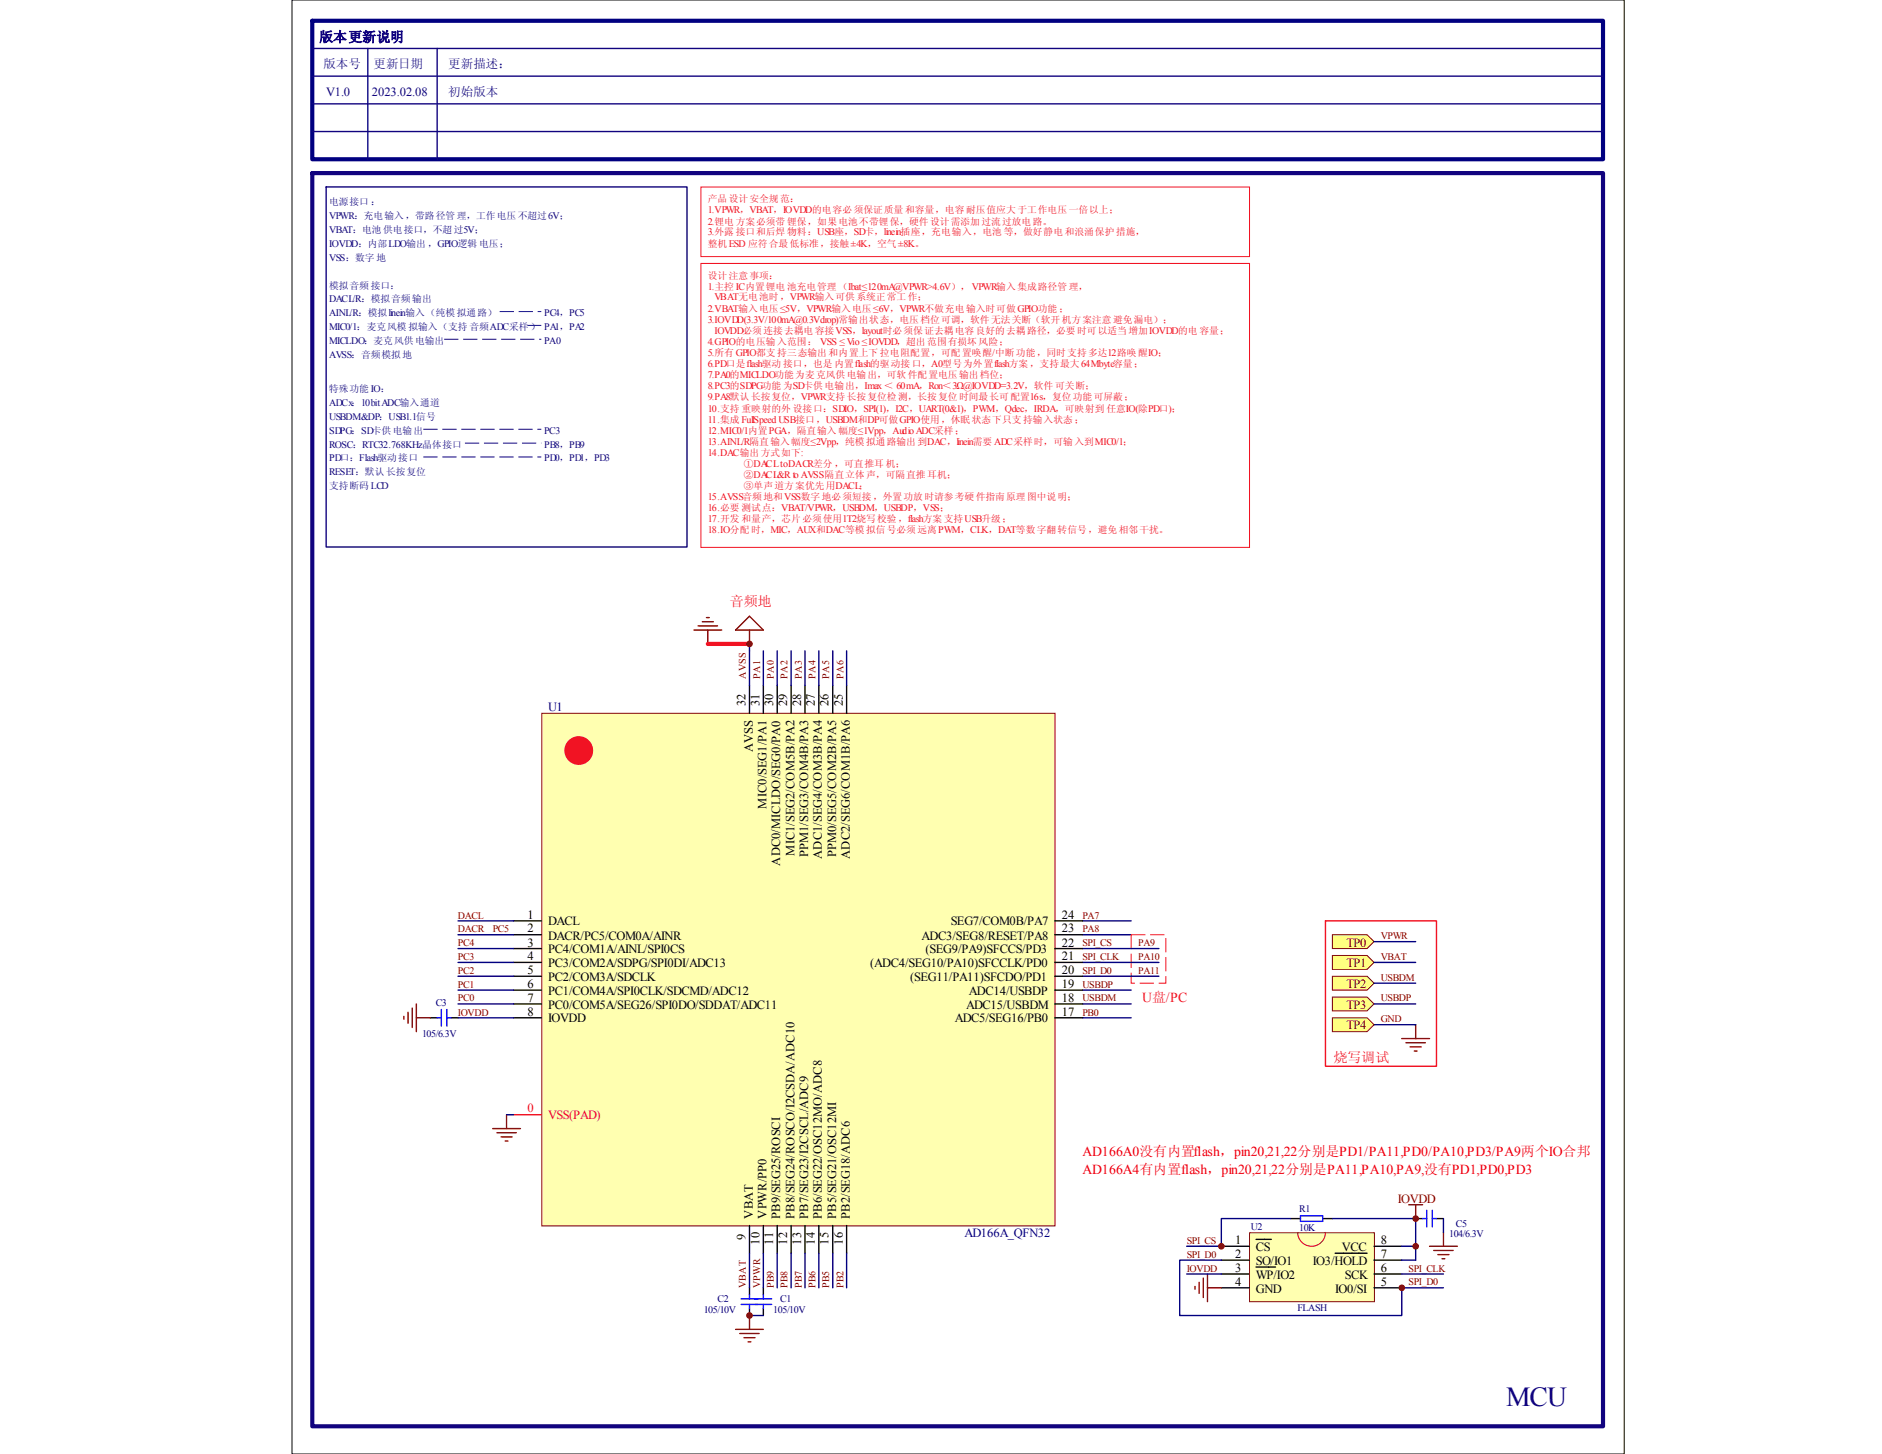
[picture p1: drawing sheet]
<svg xmlns="http://www.w3.org/2000/svg" width="279mm" height="216mm" viewBox="0 0 279 216" stroke-linecap="round" stroke-linejoin="round" font-family="sans-serif">
<defs><g id="words">
<text font-size="4.1" fill="#11037f" x="223.6" y="208.8">MCU</text>
<text font-size="2.1" fill="#11037f" x="47.4" y="6.2">版本更新说明</text>
<g font-size="2.1" fill="#ee0e22">
<text x="108.4" y="90">音频地</text>
<text x="198" y="157.6">烧写调试</text>
</g>
<text font-size="2" fill="#ee0e22" x="169.6" y="148.8">U盘/PC</text>
<g font-size="2" fill="#f00">
<text x="160.7" y="171.6">AD166A0没有内置flash，pin20,21,22分别是PD1/PA11,PD0/PA10,PD3/PA9两个IO合邦</text>
<text x="160.7" y="174.3">AD166A4有内置flash，pin20,21,22分别是PA11,PA10,PA9,没有PD1,PD0,PD3</text>
</g>
<g font-size="1.9" fill="#11037f">
<text x="48" y="10.2">版本号</text>
<text x="55.5" y="10.2">更新日期</text>
<text x="66.5" y="10.2">更新描述：</text>
<text x="48.4" y="14.3">V1.0</text>
<text x="55.2" y="14.3">2023.02.08</text>
<text x="66.5" y="14.3">初始版本</text>
</g>
<g font-size="1.9" fill="#000080">
<text x="81.4" y="105.6">U1</text>
<text x="143.2" y="183.7">AD166A_QFN32</text>
</g>
<g font-size="1.9">
<text x="110.7" y="104.9" transform="rotate(-90 110.7 104.9)">32</text>
<text x="112.8" y="104.9" transform="rotate(-90 112.8 104.9)">31</text>
<text x="114.8" y="104.9" transform="rotate(-90 114.8 104.9)">30</text>
<text x="116.8" y="104.9" transform="rotate(-90 116.8 104.9)">29</text>
<text x="119" y="104.9" transform="rotate(-90 119 104.9)">28</text>
<text x="121" y="104.9" transform="rotate(-90 121 104.9)">27</text>
<text x="123" y="104.9" transform="rotate(-90 123 104.9)">26</text>
<text x="125.1" y="104.9" transform="rotate(-90 125.1 104.9)">25</text>
<text x="111.8" y="111.7" transform="rotate(-90 111.8 111.7)">AVSS</text>
<text x="113.8" y="120.1" transform="rotate(-90 113.8 120.1)">MIC0/SEG1/PA1</text>
<text x="115.8" y="128.5" transform="rotate(-90 115.8 128.5)">ADC0/MICLDO/SEG0/PA0</text>
<text x="117.9" y="127.1" transform="rotate(-90 117.9 127.1)">MIC1/SEG2/COM5B/PA2</text>
<text x="120" y="127.3" transform="rotate(-90 120 127.3)">PPM1/SEG3/COM4B/PA3</text>
<text x="122" y="127.5" transform="rotate(-90 122 127.5)">ADC1/SEG4/COM3B/PA4</text>
<text x="124.1" y="127.3" transform="rotate(-90 124.1 127.3)">PPM0/SEG5/COM2B/PA5</text>
<text x="126.2" y="127.5" transform="rotate(-90 126.2 127.5)">ADC2/SEG6/COM1B/PA6</text>
<text x="78.3" y="136.4">1</text>
<text x="81.4" y="137.4">DACL</text>
<text x="141.1" y="137.4">SEG7/COM0B/PA7</text>
<text x="157.6" y="136.4">24</text>
<text x="78.3" y="138.4">2</text>
<text x="78.3" y="140.5">3</text>
<text x="78.3" y="142.6">4</text>
<text x="81.4" y="139.5">DACR/PC5/COM0A/AINR</text>
<text x="81.4" y="141.6">PC4/COM1A/AINL/SPI0CS</text>
<text x="81.4" y="143.6">PC3/COM2A/SDPG/SPI0DI/ADC13</text>
<text x="129.2" y="143.6">(ADC4/SEG10/PA10)SFCCLK/PD0</text>
<text x="136.8" y="139.5">ADC3/SEG8/RESET/PA8</text>
<text x="137.4" y="141.6">(SEG9/PA9)SFCCS/PD3</text>
<text x="157.6" y="142.6">21</text>
<text x="157.6" y="140.5">22</text>
<text x="157.6" y="138.4">23</text>
<text x="78.3" y="144.6">5</text>
<text x="78.3" y="146.7">6</text>
<text x="78.3" y="148.8">7</text>
<text x="81.4" y="145.6">PC2/COM3A/SDCLK</text>
<text x="81.4" y="147.7">PC1/COM4A/SPI0CLK/SDCMD/ADC12</text>
<text x="81.4" y="149.8">PC0/COM5A/SEG26/SPI0DO/SDDAT/ADC11</text>
<text x="135.1" y="145.6">(SEG11/PA11)SFCDO/PD1</text>
<text x="143.4" y="149.8">ADC15/USBDM</text>
<text x="143.8" y="147.7">ADC14/USBDP</text>
<text x="157.6" y="148.8">18</text>
<text x="157.6" y="146.7">19</text>
<text x="157.6" y="144.6">20</text>
<text x="78.3" y="150.8">8</text>
<text x="81.4" y="151.8">IOVDD</text>
<text x="141.7" y="151.8">ADC5/SEG16/PB0</text>
<text x="157.6" y="150.8">17</text>
<text x="110.7" y="184.1" transform="rotate(-90 110.7 184.1)">9</text>
<text x="111.8" y="180.9" transform="rotate(-90 111.8 180.9)">VBAT</text>
<text x="112.8" y="184.8" transform="rotate(-90 112.8 184.8)">10</text>
<text x="113.8" y="180.9" transform="rotate(-90 113.8 180.9)">VPWR/PP0</text>
<text x="114.8" y="184.8" transform="rotate(-90 114.8 184.8)">11</text>
<text x="115.8" y="180.9" transform="rotate(-90 115.8 180.9)">PB9/SEG25/ROSCI</text>
<text x="116.8" y="184.8" transform="rotate(-90 116.8 184.8)">12</text>
<text x="117.9" y="180.9" transform="rotate(-90 117.9 180.9)">PB8/SEG24/ROSCO/I2CSDA/ADC10</text>
<text x="119" y="184.8" transform="rotate(-90 119 184.8)">13</text>
<text x="120" y="180.9" transform="rotate(-90 120 180.9)">PB7/SEG23/I2CSCL/ADC9</text>
<text x="121" y="184.8" transform="rotate(-90 121 184.8)">14</text>
<text x="122" y="180.9" transform="rotate(-90 122 180.9)">PB6/SEG22/OSC12MO/ADC8</text>
<text x="123" y="184.8" transform="rotate(-90 123 184.8)">15</text>
<text x="124.1" y="180.9" transform="rotate(-90 124.1 180.9)">PB5/SEG21/OSC12MI</text>
<text x="125.1" y="184.8" transform="rotate(-90 125.1 184.8)">16</text>
<text x="126.2" y="180.9" transform="rotate(-90 126.2 180.9)">PB2/SEG18/ADC6</text>
<text x="183.4" y="184.7">1</text>
<text x="186.4" y="185.8">CS</text>
<text x="199.2" y="185.8">VCC</text>
<text x="205" y="184.7">8</text>
<text x="183.4" y="186.8">2</text>
<text x="183.4" y="188.8">3</text>
<text x="183.4" y="190.9">4</text>
<text x="186.4" y="187.8">SO/IO1</text>
<text x="186.4" y="189.9">WP/IO2</text>
<text x="186.4" y="191.9">GND</text>
<text x="194.9" y="187.8">IO3/HOLD</text>
<text x="198.2" y="191.9">IO0/SI</text>
<text x="199.6" y="189.9">SCK</text>
<text x="205" y="190.9">5</text>
<text x="205" y="188.8">6</text>
<text x="205" y="186.8">7</text>
</g>
<g font-size="1.9" fill="#800000">
<text x="199.9" y="143.6">TP1</text>
<text x="199.9" y="140.5">TP0</text>
<text x="199.9" y="146.7">TP2</text>
<text x="199.9" y="149.8">TP3</text>
<text x="199.9" y="152.8">TP4</text>
<text x="207.5" y="178.6">IOVDD</text>
</g>
<g font-size="1.9" fill="#ee0e22">
<text x="78.3" y="165.2">0</text>
<text x="81.4" y="166.2">VSS(PAD)</text>
</g>
<g font-size="1.5" fill="#11037f">
<text x="48.9" y="32.5">VPWR：充电输入 ，带路径管 理，工作电压 不超过6V；</text>
<text x="48.9" y="34.5">VBAT：电池 供电接口，不超 过5V；</text>
<text x="48.9" y="36.7">IOVDD：内部LDO输出 ，GPIO逻辑 电压；</text>
<text x="48.9" y="38.7">VSS：数字 地</text>
<text x="48.9" y="44.9">DACL/R：模拟音频 输出</text>
<text x="48.9" y="46.9">AINL/R：模拟linein输入（纯模 拟通路）</text>
<text x="80.8" y="46.9">PC4，PC5</text>
<text x="48.9" y="53.1">AVSS：音频模拟 地</text>
<text x="48.9" y="48.9">MIC0/1：麦克风模 拟输入（支持 音频ADC采样 ） PA1，PA2</text>
<text x="48.9" y="51.1">MICLDO：麦克风供 电输出</text>
<text x="80.8" y="51.1">PA0</text>
<text x="48.9" y="60.3">ADCx：10bit ADC输入通道</text>
<text x="48.9" y="62.3">USBDM&amp;DP：USB1.1信号</text>
<text x="48.9" y="64.4">SDPG：SD卡供 电输出</text>
<text x="80.8" y="64.4">PC3</text>
<text x="48.9" y="68.5">PD口：Flash驱动接口</text>
<text x="48.9" y="66.5">ROSC：RTC32.768KHz晶体接口</text>
<text x="48.9" y="70.5">RESET：默认 长按复位</text>
<text x="80.8" y="66.5">PB8，PB9</text>
<text x="80.8" y="68.5">PD0，PD1，PD3</text>
</g>
<g font-size="1.5" fill="#ee0e22">
<text x="105.1" y="31.7">1.VPWR，VBAT，IOVDD的电容必 须保证质量 和容量，电容 耐压值应大 于工作电压 一倍以上；</text>
<text x="105.1" y="33.4">2.锂电 方案必须带 锂保，如果电池不带锂保，硬件 设计需添加 过流过放电 路。</text>
<text x="105.1" y="35">3.外露 接口和后焊 物料：USB座，SD卡，linein插座，充电输入，电池 等，做好静电 和浪涌保护 措施，</text>
<text x="105.1" y="43">1.主控IC内置锂电 池充电管理 （Ibat≤120mA@VPWR&gt;4.6V），VPWR输入 集成路径管 理，</text>
<text x="105.1" y="46.3">2.VBAT输入电压≤5V，VPWR输入电压≤6V，VPWR不做充电 输入时可做GPIO功能 ；</text>
<text x="105.1" y="47.9">3.IOVDD(3.3V/100mA@0.3Vdrop)常输出状态，电压 档位可调，软件 无法关断（软开 机方案注意 避免漏电）；</text>
<text x="106.1" y="44.6">VBAT无电池时 ，VPWR输入可供 系统正常工 作；</text>
<text x="105.1" y="51.2">4.GPIO的电压输 入范围： VSS ≤ Vio ≤ IOVDD，超出 范围有损坏 风险；</text>
<text x="105.1" y="52.9">5.所有GPIO都支 持三态输出 和内置上下 拉电阻配置，可配 置唤醒/中断功能，同时支持多达12路唤 醒IO；</text>
<text x="106.1" y="49.6">IOVDD必须 连接去耦电 容接VSS，layout时必须保 证去耦电容 良好的去耦 路径，必要 时可以适当 增加IOVDD的电 容量；</text>
<text x="105.1" y="54.5">6.PD口是flash驱动 接口，也是 内置flash的驱动接 口，A0型号为外置flash方案 ，支持最大64Mbyte容量；</text>
<text x="105.1" y="56.1">7.PA0的MICLDO功能为麦克风供 电输出，可软 件配置电压 输出档位；</text>
<text x="105.1" y="57.8">8.PC3的SDPG功能 为SD卡供 电输出，Imax ＜ 60mA，Ron＜3Ω@IOVDD=3.2V，软件 可关断；</text>
<text x="105.1" y="59.4">9.PA8默认 长按复位，VPWR支持 长按复位检 测，长按复位 时间最长可 配置16s，复位功能 可屏蔽；</text>
<text x="105.1" y="61.1">10.支持 重映射的外 设接口：SDIO，SPI(1)，I2C，UART(0&amp;1)，PWM，Qdec，IRDA，可映射到 任意IO(除PD口)；</text>
<text x="105.1" y="62.7">11.集成FullSpeed USB接口，USBDM和DP可做GPIO使用，休眠 状态下只支 持输入状态 ；</text>
<text x="105.1" y="64.4">12.MIC0/1内置PGA，隔直输入 幅度≤1Vpp，Audio ADC采样；</text>
<text x="105.1" y="66">13.AINL/R隔直 输入幅度≤2Vpp，纯模 拟通路输出 到DAC，linein需要ADC采样时，可输 入到MIC0/1；</text>
<text x="105.1" y="67.6">14.DAC输出 方式如下:</text>
<text x="105.1" y="74.3">15.AVSS音频 地和VSS数字 地必须短接 ，外置功放 时请参考硬 件指南原理 图中说明；</text>
<text x="105.1" y="75.9">16.必要 测试点：VBAT/VPWR，USBDM，USBDP，VSS；</text>
<text x="105.1" y="77.6">17.开发 和量产，芯片 必须使用1T2烧写校验 ，flash方案 支持USB升级；</text>
<text x="105.1" y="79.2">18.IO分配 时，MIC，AUX和DAC等模 拟信号必须 远离PWM，CLK，DAT等数字翻转信号，避免 相邻干扰。</text>
</g>
<g font-size="1.5" fill="#800000">
<text x="110.7" y="100.8" transform="rotate(-90 110.7 100.8)">AVSS</text>
<text x="112.9" y="100.8" transform="rotate(-90 112.9 100.8)">PA1</text>
<text x="114.9" y="100.8" transform="rotate(-90 114.9 100.8)">PA0</text>
<text x="116.9" y="100.8" transform="rotate(-90 116.9 100.8)">PA2</text>
<text x="119" y="100.8" transform="rotate(-90 119 100.8)">PA3</text>
<text x="121.1" y="100.8" transform="rotate(-90 121.1 100.8)">PA4</text>
<text x="123.1" y="100.8" transform="rotate(-90 123.1 100.8)">PA5</text>
<text x="125.2" y="100.8" transform="rotate(-90 125.2 100.8)">PA6</text>
<text x="68" y="136.4">DACL</text>
<text x="160.7" y="136.4">PA7</text>
<text x="68" y="142.5">PC3</text>
<text x="68" y="138.4">DACR</text>
<text x="68" y="140.5">PC4</text>
<text x="73.2" y="138.4">PC5</text>
<text x="160.7" y="138.4">PA8</text>
<text x="160.7" y="140.5">SPI_CS</text>
<text x="160.7" y="142.5">SPI_CLK</text>
<text x="169" y="142.5">PA10</text>
<text x="169" y="140.5">PA9</text>
<text x="205" y="142.5">VBAT</text>
<text x="205" y="139.4">VPWR</text>
<text x="68" y="146.6">PC1</text>
<text x="68" y="144.6">PC2</text>
<text x="68" y="148.7">PC0</text>
<text x="160.7" y="146.6">USBDP</text>
<text x="160.7" y="148.7">USBDM</text>
<text x="160.7" y="144.6">SPI_D0</text>
<text x="169" y="144.6">PA11</text>
<text x="205" y="148.7">USBDP</text>
<text x="205" y="145.6">USBDM</text>
<text x="68" y="150.8">IOVDD</text>
<text x="160.7" y="150.8">PB0</text>
<text x="205" y="151.8">GND</text>
<text x="176.2" y="184.7">SPI_CS</text>
<text x="110.7" y="191.3" transform="rotate(-90 110.7 191.3)">VBAT</text>
<text x="112.9" y="191.3" transform="rotate(-90 112.9 191.3)">VPWR</text>
<text x="114.9" y="191.3" transform="rotate(-90 114.9 191.3)">PB9</text>
<text x="116.9" y="191.3" transform="rotate(-90 116.9 191.3)">PB8</text>
<text x="119" y="191.3" transform="rotate(-90 119 191.3)">PB7</text>
<text x="121.1" y="191.3" transform="rotate(-90 121.1 191.3)">PB6</text>
<text x="123.1" y="191.3" transform="rotate(-90 123.1 191.3)">PB5</text>
<text x="125.2" y="191.3" transform="rotate(-90 125.2 191.3)">PB2</text>
<text x="176.2" y="188.8">IOVDD</text>
<text x="176.2" y="186.8">SPI_D0</text>
<text x="209.1" y="190.8">SPI_D0</text>
<text x="209.1" y="188.8">SPI_CLK</text>
</g>
<g font-size="1.5" fill="#000080">
<text x="64.7" y="149.4">C3</text>
<text x="62.7" y="154">105/6.3V</text>
<text x="192.9" y="179.9">R1</text>
<text x="185.7" y="182.6">U2</text>
<text x="192.9" y="182.8">10K</text>
<text x="215.1" y="183.6">104/6.3V</text>
<text x="216.2" y="182.2">C5</text>
<text x="104.5" y="195">105/10V</text>
<text x="106.5" y="193.3">C2</text>
<text x="114.8" y="195">105/10V</text>
<text x="115.8" y="193.3">C1</text>
<text x="192.6" y="194.7">FLASH</text>
</g>
<g font-size="1.4" fill="#11037f">
<text x="48.9" y="30.5">电源接口 ：</text>
<text x="48.9" y="42.8">模拟音频 接口：</text>
<text x="48.9" y="58.3">特殊功能IO：</text>
<text x="48.9" y="72.6">支持断码LCD</text>
</g>
<g font-size="1.4" fill="#ee0e22">
<text x="105.1" y="30.1">产品 设计安全规 范：</text>
<text x="105.1" y="36.7">整机ESD 应符合最 低标准，接触±4K，空气±8K。</text>
<text x="105.1" y="41.4">设计 注意事项：</text>
<text x="110.4" y="69.3">①DACL to DACR差分 ，可直推耳 机；</text>
<text x="110.4" y="71">②DACL&amp;R to AVSS隔直立体 声，可隔直推 耳机；</text>
<text x="110.4" y="72.6">③单声道方案优先用DACL；</text>
</g>
</g></defs>
<path d="M43.3 0h197.8v215.9h-197.8z" fill="none" stroke="#000" stroke-width=".15"/>
<path d="M46.4 3.1h191.6v20.5h-191.6z" fill="none" stroke="#000080" stroke-width=".62"/>
<path d="M46.4 7.2h191.6M46.4 11.3h191.6M46.4 15.4h191.6M46.4 19.5h191.6M54.6 7.2v16.4M64.9 7.2v16.4M48.4 27.8h53.6v53.4h-53.6z" fill="none" stroke="#11037f" stroke-width=".21"/>
<path d="M46.4 25.7h191.6v186.1h-191.6z" fill="none" stroke="#11037f" stroke-width=".62"/>
<path d="M65.9 50.4h14.5M74.2 46.3h6.2M78.3 48.3h2.1M62.8 63.7h17.6M62.8 67.9h17.6M69 65.8h11.4" fill="none" stroke="#11037f" stroke-width=".15" stroke-dasharray="2.1 .7" stroke-linecap="butt"/>
<path d="M103 93.6h4.1M103.6 92.9h2.9M104.3 92.3h1.6M104.9 91.7h.4M105.1 93.6v2" fill="none" stroke="#800000" stroke-width=".21"/>
<g fill="#ffff80" stroke="#800000" stroke-width=".15">
<path d="M197.8 145h5.2l1 1-1 1h-5.2z" fill-rule="evenodd"/>
<path d="M197.8 148h5.2l1 1.1-1 1h-5.2z" fill-rule="evenodd"/>
</g>
<path d="M204 146h6.2M204 149.1h6.2" fill="none" stroke="#000080" stroke-width=".21"/>
<path d="M197.8 141.9h5.2l1 1-1 1h-5.2z" fill-rule="evenodd" fill="#ffff80" stroke="#800000" stroke-width=".15"/>
<path d="M204 142.9h6.2M204 152.2h6.2" fill="none" stroke="#000080" stroke-width=".21"/>
<path d="M208.1 154.2h4.1M208.7 154.8h2.9M209.3 155.4h1.7M210 156.1h.4M210.2 152.2v2" fill="none" stroke="#800000" stroke-width=".21"/>
<path d="M197.8 151.1h5.2l1 1.1-1 1h-5.2z" fill-rule="evenodd" fill="#ffff80" stroke="#800000" stroke-width=".15"/>
<path d="M196.8 136.7h16.5v21.6h-16.5z" fill="none" stroke="#ee0e22" stroke-width=".21"/>
<path d="M63.9 151.1h1M67 151.1h1M111.3 191.2v1.1M111.3 194.3v1M113.3 191.2v1.1M113.3 194.3v1" fill="none" stroke="#000" stroke-width=".21"/>
<path d="M64.9 151.1h.6M65.5 149.9v2.5M66.3 151.1h.7M66.3 149.9v2.5M110 193.7h4.6M110 192.9h4.6M111.3 192.3v.6M111.3 193.7v.6M113.3 192.3v.6M113.3 193.7v.6" fill="none" stroke="#00f" stroke-width=".21"/>
<path d="M109.2 93.6l2.1-2.1 2 2.1zM111.3 93.6v2M109.2 197.4h4.1M109.8 198h2.9M110.4 198.6h1.7M111.1 199.2h.4M111.3 195.3v2.1" fill="none" stroke="#800000" stroke-width=".21"/>
<path d="M160.7 138.8h7.2M160.7 136.7h7.2M160.7 140.8h7.2M160.7 142.9h7.2M160.7 145h7.2M160.7 147h7.2M160.7 149.1h7.2M160.7 151.1h7.2" fill="none" stroke="#000080" stroke-width=".21"/>
<path d="M105.1 95.6h6.2" fill="none" stroke="#f00" stroke-width=".62"/>
<path d="M104.1 27.8h81.4v10.3h-81.4zM104.1 39.1h81.4v42.2h-81.4z" fill="none" stroke="#ee0e22" stroke-width=".15"/>
<path d="M197.8 138.8h5.2l1 1-1 1h-5.2z" fill-rule="evenodd" fill="#ffff80" stroke="#800000" stroke-width=".15"/>
<path d="M204 139.8h6.2" fill="none" stroke="#000080" stroke-width=".21"/>
<path d="M80.5 106h76.1v76h-76.1z" fill="#ffffb0"/>
<path d="M80.4 105.9h76.2v76.1h-76.2z" fill="none" stroke="#800000" stroke-width=".15"/>
<g fill="none" stroke="#000" stroke-width=".21">
<path d="M111.3 101.8v4.1M113.3 101.8v4.1M115.4 101.8v4.1M117.4 101.8v4.1M119.5 101.8v4.1M121.6 101.8v4.1M123.6 101.8v4.1M125.7 101.8v4.1M76.2 138.8h4.2M76.2 136.7h4.2M156.6 138.8h4.1M156.6 136.7h4.1"/>
<path d="M76.2 151.1h4.2M76.2 149.1h4.2M76.2 147h4.2M76.2 145h4.2M76.2 142.9h4.2M76.2 140.8h4.2M156.6 151.1h4.1M156.6 149.1h4.1M156.6 147h4.1M156.6 145h4.1M156.6 142.9h4.1M156.6 140.8h4.1"/>
<path d="M111.3 182v4.1M113.3 182v4.1M115.4 182v4.1M117.4 182v4.1M119.5 182v4.1M121.6 182v4.1M123.6 182v4.1M125.7 182v4.1"/>
</g>
<circle cx="85.9" cy="111.4" r="2.06" fill="#ee0e22" stroke="#ee0e22" stroke-width=".15"/>
<path d="M76.2 165.5h4.2" fill="none" stroke="#ee0e22" stroke-width=".21"/>
<g fill="none" stroke="#000080" stroke-width=".21">
<path d="M68 136.7h8.2M68 138.8h8.2M68 140.8h8.2M68 142.9h8.2M68 145h8.2M68 147h8.2M68 149.1h8.2M68 151.1h8.2M167.9 140.8h4.1M167.9 142.9h4.1M167.9 145h4.1M75.2 165.5h1"/>
<path d="M111.3 186.1v5.1M111.3 195.3h2M113.3 186.1v5.1M115.4 186.1v5.1M117.4 186.1v5.1M119.5 186.1v5.1M121.6 186.1v5.1M123.6 186.1v5.1M125.7 186.1v5.1"/>
</g>
<path d="M60 150.9v.4M60.6 150.3v1.7M61.2 149.7v2.9M61.8 149.1v4.1M61.8 151.1h2.1M73.1 167.6h4.2M73.8 168.2h2.8M74.4 168.8h1.6M75 169.4h.4M75.2 165.5v2.1" fill="none" stroke="#800000" stroke-width=".21"/>
<path d="M167.9 138.8h5.2v7.2h-5.2v-7.2" fill="none" stroke="#ee0e22" stroke-width=".15" stroke-dasharray="2.1 .7" stroke-linecap="butt"/>
<circle cx="111.3" cy="195.3" r=".41" fill="#800000" stroke="#800000" stroke-width=".15"/>
<path d="M185.6 183.1h18.4v10.2h-18.4z" fill="#ffffb0"/>
<path d="M185.5 183h18.5v10.3h-18.5z" fill="none" stroke="#800000" stroke-width=".15"/>
<g fill="none" stroke="#000" stroke-width=".21">
<path d="M181.3 185.1h4.1M181.3 187.1h4.1M181.3 189.2h4.1M181.3 191.2h4.1M186.5 184h2.2M186.5 188.1h2.9M191.6 180.9h1.5M196.4 180.9h1.4M198.2 186.1h4.8M204 185.1h4.1M204 187.1h4.1M204 189.2h4.1"/>
<path d="M204 191.2h4.1M210.2 180.9h1M213.3 180.9h1"/>
</g>
<path d="M192.7 183a2.06 2.06 0 0 0 2 2.1 2.06 2.06 0 0 0 2.1-2.1" fill="none" stroke="#bf0000" stroke-width=".15"/>
<path d="M209.1 178.9h2.1M210.2 178.9v2M177.4 191v.4M178 190.4v1.7M178.6 189.8v2.9M179.3 189.2v4.1M179.3 191.2h2M212.2 185.1h4.1M212.8 185.7h2.9M213.5 186.3h1.6M214.1 186.9h.4M214.3 183v2.1" fill="none" stroke="#800000" stroke-width=".21"/>
<g fill="none" stroke="#000080" stroke-width=".21">
<path d="M111.3 95.6v6.2M113.3 96.6v5.2M115.4 96.6v5.2M117.4 96.6v5.2M119.5 96.6v5.2M121.6 96.6v5.2M123.6 96.6v5.2M125.7 96.6v5.2M176.2 189.2h5.1M181.3 187.1h-6.2v8.2h33v-4.1h6.2M191.6 180.9h-10.3v4.2h-5.1M197.8 180.9h12.4v4.2"/>
<path d="M208.1 189.2h6.2M208.1 185.1h2.1M210.2 185.1v2h-2.1M214.3 180.9v2.1"/>
</g>
<path d="M211.8 179.7v2.5M212.6 179.7v2.5M193.1 180.5h3.3v.9h-3.3zM211.2 180.9h.6M212.6 180.9h.7" fill="none" stroke="#00f" stroke-width=".21"/>
<g fill="#800000" stroke="#800000" stroke-width=".15">
<circle cx="181.3" cy="185.1" r=".41"/>
<circle cx="208.1" cy="191.2" r=".41"/>
<circle cx="210.2" cy="185.1" r=".41"/>
<circle cx="210.2" cy="180.9" r=".41"/>
<circle cx="111.3" cy="95.6" r=".41"/>
</g>
<use href="#words"/>
</svg>
